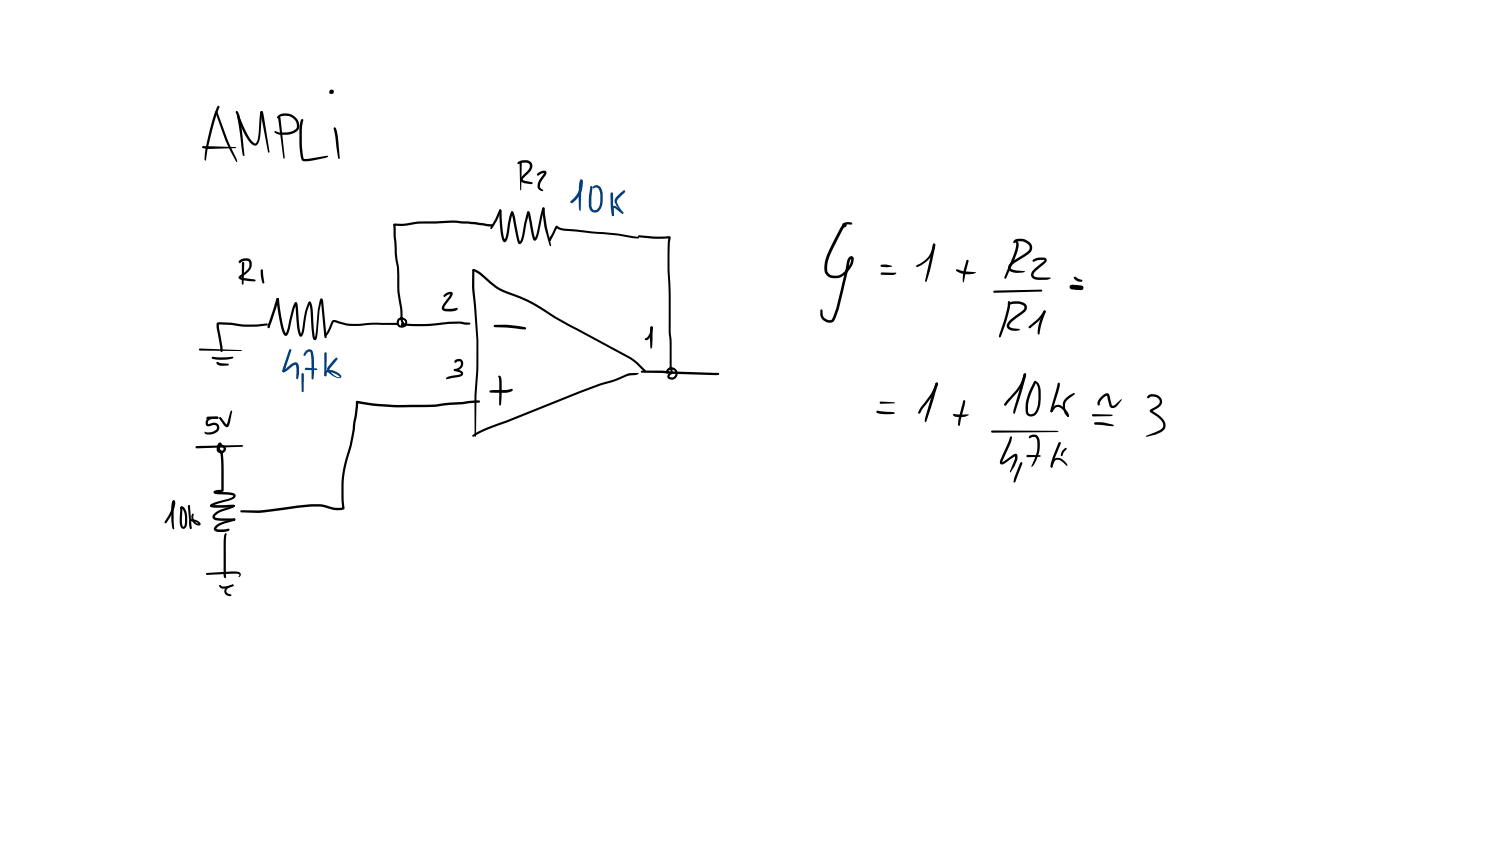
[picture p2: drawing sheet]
<svg xmlns="http://www.w3.org/2000/svg" width="449mm" height="254mm" viewBox="0 0 449 254" stroke-linecap="round" stroke-linejoin="round" font-family="sans-serif">
<g fill="#000">
<path d="M64.7 33.4l.5 .1 3 8.2 2.7 5.8 .3 1-.2 .1-3.5-6.7-2.9-8.2zM65.2 31.9l.3-.2 .3 .4-1 2.8-1.2 4.3-1.4 5.9-.4 2.9-.2 .2-.2-.2a59.5 59.5 0 0 1 3.8-16.1zM70.8 33.4l.2-.1a4 4 0 0 1 1.1 2.7l1.2 10.5-.2 .3-.3-.2-1-7.8zM71.3 34.6l.2-.1 .3 .3 1.7 4a7.8 7.8 0 0 0 2.9 4.2h.1a1.2 1.2 0 0 0 .8-1.3l.7-7.8 .5-.6 .3 .4-.3 1.9-.5 5.8a1.97 1.97 0 0 1-1.6 2.3 4.9 4.9 0 0 1-2.7-2.9l-2.2-4.7zM78.2 33.4h.5l.3 .8 1.8 11.4-.2 .2-.2-.2-2.3-11.9zM83.5 34.6a3.9 3.9 0 0 1 4.5 .1 3.9 3.9 0 0 1 1.5 4.2l-.3 .3a4.8 4.8 0 0 1-3 1.2h-1.9a2.51 2.51 0 0 1-2-.9l.3-.2 1.4 .4h2.2a3.2 3.2 0 0 0 2.8-1.4 3.4 3.4 0 0 0-1.6-3.2 3.4 3.4 0 0 0-3.5 0l-.3 .3h-.4v-.4zM83.5 35.1l.3-.1 .3 .3 1.3 12.1-.2 .2-.2-.2zM90.3 35.9l.3-.2 .3 .1v.4a33.4 33.4 0 0 0 .1 11.1l.2 .4h.9l6.1-1 .3 .2-.9 .5-5.8 1a1.3 1.3 0 0 1-1.6-1.6 31.9 31.9 0 0 1 .1-10.9zM99.1 27.3h.6v.6l-.8 .2-.1-.1zM100.2 38.3l.2-.1a4.8 4.8 0 0 1 1 3.5l.5 5.7-.2 .3-.3-.2zM60.7 43.9l10.2 .4-8.7 .3-1.3-.2-.3-.3zM155.4 48.6l.6-.3a2.61 2.61 0 0 1 3.5 .8 2.61 2.61 0 0 1-1.1 3l-1.4 1.4-.2 .4 2.7 .7 .3 .3-.1 .2-.7 .1-2.2-.4a1.04 1.04 0 0 1-.3-1.8l1.7-1.7a1.43 1.43 0 0 0 .4-2.2l-.6-.3h-.9l-1.6 .4-.3-.3z"/>
<path d="M155.9 48.3h.5l.1 .3-.3 8.5zM161.2 52.1a2.06 2.06 0 0 1 2.7-.6l-.1 .9-1.5 2.1-.3 1.1v.6l1 .9a1.05 1.05 0 0 1-1.5-.4l-.3-.7 .3-1.4 1.8-2.7-.8 .1-1.1 .7-.4-.3zM71.8 78.1a2.25 2.25 0 0 1 3.6 .2 3.2 3.2 0 0 1-1.8 4l-1.4 1v-.2l4.2 .7 .3 .3-.1 .2h-2l-2.2-.4a.73 .73 0 0 1-.9-.6 .73 .73 0 0 1 .7-.8 3.9 3.9 0 0 0 2.6-2.9l-.2-1.2a2.19 2.19 0 0 0-2.4 .3v.2a.41 .41 0 0 1-.6-.2 .41 .41 0 0 1 .2-.6zM72.7 78.6h.5l.1 .3-.3 6.2-.2 .3-.3-.3zM118.1 67.2l.2-.1a24.1 24.1 0 0 0 7.4-.7h3.6a50.9 50.9 0 0 1 11.8 .1l6.4 .7 .4 .4-.4 .4-.8-.1-4.3-.6-3.8-.3a39.7 39.7 0 0 0-9.3 0 40.5 40.5 0 0 0-8.9 .8l-2.1-.1-.3-.3zM149.8 62.9l.2-.1 .4 .4-1.1 2.5-1.7 2.9h-.5l.1-.6zM149.8 62.9l.4-.1 .2 .4-.1 .2-.4 .1-.2-.3zM149.8 62.9l.3-.1 .3 .4 .4 5.8 .7 3h-.3l.6-1.4 1.1-6a.88 .88 0 0 1 .9-1.1l-1.7 8.4a.77 .77 0 0 1-.8 .7 .77 .77 0 0 1-.7-.9l-.6-3.5zM153.5 63.4l.5 .3-.3 .4-.4-.4zM153.4 63.5h.5l.4 .9 1.7 8.2h-.2l.7-1.5 1.5-7.2 .2-.4h.5l-1.7 8.2a1.21 1.21 0 0 1-1.5 1.4l-.6-1.9zM158.2 63.5h.5l.3 .5 1.5 7.6-.2-.1 .7-1.5 1.6-7.4 .4-.4 .4 .3-2.2 8.9a.67 .67 0 0 1-.5 .8 .67 .67 0 0 1-.8-.4zM162.8 62.3l.2-.1 .4 .3a42.5 42.5 0 0 0 1.9 11.1l-.2 .3-.2-.2a34.3 34.3 0 0 1-2.2-11.1l.1 .2z"/>
<path d="M166.7 67.8h.6a3.9 3.9 0 0 0 2.6 .8l9.7 1a66.1 66.1 0 0 1 11.9 1.4l.2 .3-.2 .2-1.7-.1a59.3 59.3 0 0 0-10.8-1.3l-9.2-.9a4.1 4.1 0 0 1-3.1-1h.5l-.9 1.9-1.1 2.1h-.5l.1-.5-.2 .1zM164.7 71.8l.4-.1v.5l-.4 .1zM164.9 71l.3-.2 .2 .2-.2 1-.3 .3-.3-.3zM191.5 70.6l9.6 .4-.3 10a174.5 174.5 0 0 1 .4 18.8l.3 2.7v7.6l.3 1.8-.8 .7-.1 .4a1.1 1.1 0 0 0 1.6-.4l.1-.9-.4-.6a1.15 1.15 0 0 0-1.3-.2 1.15 1.15 0 0 0-.6 1.1 .53 .53 0 0 1-.6-.3 .53 .53 0 0 1 .2-.6l.1-.2a1.81 1.81 0 0 1 2.5-.4 1.81 1.81 0 0 1 .4 2.6 1.81 1.81 0 0 1-2.6 .2l-.1-.2a1.37 1.37 0 0 1 1.2-1.5l-.2 .3-.3-1.8v-7.6l-.3-3.2a167.1 167.1 0 0 0-.4-18.3l.1-8.2 .2-1.5 .2 .2-4.7 .1-4.3-.4-.3-.3zM78.3 80.9l.2-.1 .4 .3 .4 3.6-.3 .4-.3-.3-.4-1.7zM65.1 96.8h4.4l4.4 .5 6.1-.3 .3 .3-.2 .3-2.8 .3-3.4 .1-4.4-.5-4.1-.1 .3-.3 1 6.9 .1 1.2-.3 .4-.4-.3-1.1-6.7v-1.4zM83.1 89.5h.4l.2 .2-2.8 8.5-.3 .2-.4-.3 .2-.7zM83 89.5l.3-.1 .4 .3 .7 5.5 .6 3 .8 1.9h-.2l.6-1.4 1.8-7.1a.84 .84 0 0 1 1-.9l.3 1.1 .5 6.5 .6 2.1h-.3l.6-2.1a21.1 21.1 0 0 1 1.6-7.1l.4-.7h.4l.1 .3-.4 .7a19 19 0 0 0-1.4 6.9l-.5 1.9a.69 .69 0 0 1-.7 .7 .69 .69 0 0 1-.6-.8l-.5-2-.6-7.1h.4l-.6 1.6-1.8 7.2a.82 .82 0 0 1-.9 .8 .82 .82 0 0 1-.7-.9l-1.2-4.5zM92.6 90.5a.75 .75 0 0 1 1 .9l.9 10h-.1l.5-3a31.8 31.8 0 0 1 1.1-8.6 .44 .44 0 0 1 .6-.3 .44 .44 0 0 1 .3 .5l1.1 11.1-.3 .3-.4-.3-.1-.8-1-10.3h.4a20.4 20.4 0 0 0-1.1 7.6l-.4 3.6a.69 .69 0 0 1-.8 .8 .69 .69 0 0 1-.5-.9l-.7-8.4zM118 67.3l.3-.2 .3 .3 .4 8.6 .7 4.2 .2 7.4 .8 4.9 .1 3.4 .4 1a.93 .93 0 0 1-.1 1.2 .93 .93 0 0 1-1.3 0 1.56 1.56 0 0 1-.6-2.3 1.56 1.56 0 0 1 2.5-.1 1.56 1.56 0 0 1-.5 2.4 .67 .67 0 0 1-.8-.2 .67 .67 0 0 1 .1-.9 .67 .67 0 0 1 .9 0v.2a.6 .6 0 0 1-.6 .7l-.1-.7 .5 .3 .3-.4a.99 .99 0 0 0-.5-1.3 .99 .99 0 0 0-1.3 .5 .99 .99 0 0 0 .5 1.3h.5l-.1-.5a9.2 9.2 0 0 1-.5-4.2l-.9-5.5-.1-7.1-.7-4.3zM120.8 97h.2a56.9 56.9 0 0 0 13.6-.5l3.6-.1 2.6 .3 .3 .3-.7 .4-2.7-.3h-3.1a48.4 48.4 0 0 1-13.7 .4zM133.1 88.5l.5-.4a1.43 1.43 0 0 1 2.2-.2l-.4 1.2-1.9 2.6-.3 .8 2 .1 1.8-.3 .3 .3-.9 .7-2.5 .1a1.17 1.17 0 0 1-1.3-.7 1.17 1.17 0 0 1 .3-1.4l1.8-2.4 .4-.9 .1 .2-.9 .2-1 .7-.3-.4z"/>
<path d="M141.7 80.8h.5l.1 .4-.6 .1zM141.9 80.7l1.3 .4 1.8 1.3a19.4 19.4 0 0 0 5.5 4.3l.3 .1a54.5 54.5 0 0 1 15.9 8.2l22.4 12 2.2 1.7 2.5 2.7-.2 .2-.2-.1-2.8-2.6-1.8-1.3-22.4-12.1a54.9 54.9 0 0 0-15.8-8.1l-.4-.1a20.6 20.6 0 0 1-5.7-4.4l-1.4-1-1.3-.7zM141.7 81.2h.5l.1 .3v4.9l1.2 15.5v9.1l-.6 7.6-.1 12.2-.2 .2-.2-.2-.1-12.3 .6-7.6v-9l-1.3-15.5zM148.2 97.5l3.5-.1 3.2 .3 2.6 .4 .3 .4-.1 .2a2.52 2.52 0 0 1-2.1-.1l-7.2-.5-.3-.3zM195.2 98h.5v.5h-.5zM195.2 98h.5l.1 .3-.2 5.7-.3 .6-.2-.6-.1-2.4v-2.8zM59.7 104.6l12.9 .5h-12.6l-.3-.3zM63.6 107.1l3.5 .1 2.6-.2 .3 .2-.2 .3-1.4 .3-3 .1-1.6-.3-.3-.3zM65 108.6l3.4 .5 .3 .2-.3 .3h-2.5a.99 .99 0 0 1-.9-1zM99.6 96.2a1.34 1.34 0 0 1 1.6 0l2.7 .8 1.3 .1 7.7-.3h6.3l.4 .3-.4 .3h-7.2l-6.4 .4-1.8-.2-3.2-1-.6 .1a8.7 8.7 0 0 1-2.4 4.2l-.3-.3 .1-.2 .9-1.4zM136.5 108l.2-.1a1.53 1.53 0 0 1 2.1 .4 1.53 1.53 0 0 1-.5 2.1l-1 .7-1.1 .1a.77 .77 0 0 1 1-.7 1.22 1.22 0 0 0 1-.9 1.22 1.22 0 0 0-.3-1.3l-.8 .1-.5 .4a.49 .49 0 0 1-.3-.4 .49 .49 0 0 1 .2-.4zM136.2 110.7l1.7 .3a.97 .97 0 0 1 1 .8 .97 .97 0 0 1-.7 1.1l-4.3 .8-.2-.2 .2-.2a5.9 5.9 0 0 1 3.7-.9l.6-.2v-.3l-1.9-.7z"/>
<path d="M146.9 117.2l.9-.2 4-.1 1.7-.3 .3 .3a2.36 2.36 0 0 1-2.1 .9h-4.6l-.2-.2zM149.5 112.7a.9 .9 0 0 1 .9 1.2v5.6l-.1 1.8-.3 .3-.3-.3 .1-6.4zM192.3 111.2l6.2-.1 16.9 .7 .3 .3-.3 .4h-.8l-22.1-.7-.3-.3zM195.2 98a.58 .58 0 0 1 .6 .3 .58 .58 0 0 1 0 .7 3.4 3.4 0 0 1-2 3h-.3v-.5a3.1 3.1 0 0 0 1.6-3.2zM58.7 133.9l13.9-.4 .4 .2-.4 .3-13.6 .5-.3-.1zM62.1 125l3.1-.1 .3 .4-.3 .3-3 .1-.4-.4zM62.1 125.6l1.3-.6a1.86 1.86 0 0 1 2.1 .3 2.09 2.09 0 0 1-2 .4l-1 .5-.1 1 1.5-.4a1.52 1.52 0 0 1 1.8 .8 1.52 1.52 0 0 1-.6 1.9 3.2 3.2 0 0 1-3.6 .5v-.6l.7 .3a3.3 3.3 0 0 0 2.8-1l.1-.6-.3-.5-.7-.2-.9 .3a1.08 1.08 0 0 1-1.4-.2 1.08 1.08 0 0 1 0-1.5zM65.6 132.9a.46 .46 0 0 1 .7-.1 .46 .46 0 0 1-.1 .7l-.4-.2 .3 .1-.3 .6v1l.8 .2 .5-.7-.5-.4-.7 .2 .8 1.2 .2 1.2 .2 10.4-.3 .4-2.2 .3v-.4l4.7 .3a1 1 0 0 1 1.1 .3 1 1 0 0 1 .1 1.2l-1 .7-4.6 1.3-1.5 .8-.4-.4 .5-.5 5.4-1.7 1.1-.7-1-.3-4.6-.4a.61 .61 0 0 1-.2-.8 .61 .61 0 0 1 .8-.2l1.6-.1-.2 .2-.2-10.7-1-2 .3-.7 .7-.3a1.38 1.38 0 0 1 1.5 1.8 1.38 1.38 0 0 1-2.3 .4 2.11 2.11 0 0 1 .2-2.7zM65.8 125.1l.5 .1 1.8 2.2h-.1l.3-1a6 6 0 0 1 1.1-3.3l.3 .2-.9 4a.85 .85 0 0 1-.8 .8 .85 .85 0 0 1-.9-.7l-1.4-1.9zM106.8 120.3l2.1 .2a101.3 101.3 0 0 0 25.7 .2l8-.6h1.1l.3 .3-.3 .4-9 .7-4 .5a101.9 101.9 0 0 1-22.6-.9l-1.3-.3zM141.8 130.4l4.3-2.2 33.6-13.1a47.6 47.6 0 0 0 9-3.2l2.7-.1 .2 .2-1 .5-2.3 .2a42.6 42.6 0 0 1-8.4 3l-33.6 13.1-4.3 2.2-.3-.1zM51.9 150.2h.5a2.63 2.63 0 0 1-.3 2.7l-2.2 3.9-.5 .1v-.4l1.1-1.8a6.9 6.9 0 0 0 1.4-4.1z"/>
<path d="M51.9 150.2h.4l.2 .2-.4 1.6 .2 6.5-.3 .3-.2-.2a20.5 20.5 0 0 1-.4-6.6zM54.2 152h.5v.2l-.1 4.6 .2 1h.4a7.2 7.2 0 0 0-.4-5.1l-.3-.3-.4 .2a.61 .61 0 0 1 .5-.7 .61 .61 0 0 1 .7 .4 6.2 6.2 0 0 1 .2 6.1 1.03 1.03 0 0 1-1.1 0 1.03 1.03 0 0 1-.4-1.1l-.1-1.9zM57.6 154.2l.5-.1a2.26 2.26 0 0 0 1.4 3h.3l-.1 .1-.9-.6-1-.3a.44 .44 0 0 0-.6 .1 .44 .44 0 0 0 0 .6l.2 1.3-.2 .3a2.76 2.76 0 0 1-.2-2.7 2.41 2.41 0 0 1 3.2 1.4 2.17 2.17 0 0 1-2.4-.7 2.17 2.17 0 0 1-.2-2.4zM56.4 151.5l.3-.1 .3 .3 .5 6.5-.3 .4-.3-.3zM63.1 151.4l6.9-.1 .5 .4-.4 .4-5.3 .1-1.5-.1-.3-.3zM64.8 157.6l2.4-1.3 2.9-.8 .5 .3-.3 .4-3.8 1.1-1.1 .6-.6 .7 2.3 .2 1.4-.3 .4 .4-.3 .3-.9 .3h-2.1a1.02 1.02 0 0 1-1.2-.2 1.02 1.02 0 0 1-.1-1.2zM64.3 154l.4-.4a9.5 9.5 0 0 1 4.1-1.6l1.3-.6 .4 .3-.3 .4-1.3 .5a8.8 8.8 0 0 0-3.7 1.5l-.8 .8 .4 .4 5.4 .2 .4 .3-.4 .4-5.1-.1a1.15 1.15 0 0 1-1.3-.7 1.15 1.15 0 0 1 .5-1.4zM72.2 153.1l6-.1 15.3-1.8 3.1 .1 3.6 .9h2.6l-.1 .2-.3-2.7a38.1 38.1 0 0 1 2.5-16.2l.9-4.6 .9-7.8a.56 .56 0 0 1 .1-.6 .56 .56 0 0 1 .6-.2l-.3 4.2-1.6 9.2a37.3 37.3 0 0 0-2.2 18.5v.4a4.2 4.2 0 0 1-3.3 .3l-3.3-.9-2.8-.1-16.2 1.9-5.3-.1-.3-.4zM61.8 171.9l8.9-.5a1.06 1.06 0 0 1 1.1 .2 1.06 1.06 0 0 1 .3 1.1l-.4 .4-.2-.2 .3-.5a.87 .87 0 0 0-1.1-.4l-8.6 .4-.3-.1zM65.8 175.5l.2-.1 .4 .3a2.39 2.39 0 0 0 2.3-.1l1.1-.3 .3 .2a4 4 0 0 1-4 .8l-.4-.5zM67.4 160.1l.3-.2 .3 .3-.3 2 .1 10.9-.3 .3-.3-.3-.1-.8v-10.1zM69.6 175.4l.2-.1 .3 .3-.4 .2z"/>
<path d="M67.7 176.3l1.1-.7a.91 .91 0 0 1 1.3-.1l-.2 .2a2.11 2.11 0 0 0-2 1.4l.3 .7 1.2 .7a1.29 1.29 0 0 1-1.6-.1l-.5-1z"/>
<circle cx="78.5" cy="33.7" r=".36"/>
<circle cx="83.3" cy="89.7" r=".37"/>
<circle cx="52.1" cy="150.4" r=".36"/>
<circle cx="57.2" cy="158.3" r=".25"/>
<circle cx="70.2" cy="155.8" r=".34"/>
</g>
<circle cx="99.5" cy="27.5" r=".71" fill="#000"/>
<g fill="#004080">
<path d="M86.7 104.9l.4-.3 .3 .5-2 6.2-.3 .3-.4-.3 .1-.7z"/>
<path d="M84.8 111l2.6-1.8a1.31 1.31 0 0 1 1.6-.5 1.31 1.31 0 0 1 .7 1.6l-.2 2.7-.4 .7-.3-.3 .1-3.1-.2-.9-.9 .4-1.7 1.4a.78 .78 0 0 1-1.4 .1z"/>
<path d="M90.5 112h.5l.2 .3-.1 5-.3 .3-.3-.3z"/>
<path d="M91.7 105.3a1.21 1.21 0 0 1 1.3-.6 1.21 1.21 0 0 1 .9 1.1l.3 2v4.3l-.1 1.4-.3 .3-.4-.3v-5.7l-.2-1.8-.2-.5h-.4l-.5 .3-.5 .8-.5 .1v-.4z"/>
<path d="M91.5 110.4l3.4 .1 .3 .2-.3 .3h-3.1l-.4-.4z"/>
<path d="M97.4 105.7h.5l.1 .3-.1 6.5-.3 .4-.3-.4z"/>
<path d="M100.1 107.9l.9-.7 .3 .4-2.3 2.8-.2 .5a3.6 3.6 0 0 0 3.2 2.1l-.2-.2a3.5 3.5 0 0 0-3.8-1l-.1 .9-.3 .2-.3-.4v-.4a1.28 1.28 0 0 1 1.9-1.1 3.3 3.3 0 0 1 3.2 2v.1a1.68 1.68 0 0 1-2.4-.2l-.3-.2a2.16 2.16 0 0 1-1.6-1.9l.3-.9z"/>
<path d="M174.1 54h.6a6.8 6.8 0 0 1-3.2 7l-.4-.4a8 8 0 0 0 2.8-4.4z"/>
<path d="M174.1 54l.3-.2 .4 .4-.3 1.5-.4 7.6-.5-.8-.1-3.7 .2-3.5z"/>
<path d="M177.2 55.8h.4l.1 .3-.3 2.9v2.8a1.16 1.16 0 0 0 1.1 1.2 1.16 1.16 0 0 0 1.2-1 8.3 8.3 0 0 0-.1-5.4l-.8-.4-.8 .3a.62 .62 0 0 1 0-.7 .62 .62 0 0 1 .7-.3 1.61 1.61 0 0 1 1.7 1 6.7 6.7 0 0 1-.7 6.7 1.81 1.81 0 0 1-2.1 .4 1.81 1.81 0 0 1-1-1.9l.1-3z"/>
<path d="M183.2 57.8l.3-.1 .4 .4 .2 6.4-.3 .3a3.8 3.8 0 0 1-.6-2.8z"/>
<path d="M183.7 64.3h.3v.5l-.4-.1z"/>
<path d="M183.7 61.8l.5-.1 .7 .2 2 1.7v.4h-.3l-2.4-1.7-.1 2.3-.5 .1v-2.5z"/>
<path d="M184.9 59.1l2.1-2h.5l-.1 .6-1.9 1.9a1.27 1.27 0 0 0 0 2l1.5 2.2-.1 .2-.4-.1-1-1.4a2.62 2.62 0 0 1-1.1-2.8z"/>
<circle cx="85.1" cy="111.3" r=".37"/>
<circle cx="174.4" cy="54.2" r=".4"/>
<circle cx="186.7" cy="63.8" r=".25"/>
</g>
<g fill="#000">
<path d="M253.2 66.9a2.22 2.22 0 0 1 2.4 .1l-.1 .3-.3 .1-1.6-.1-.2 .4-.3-.3zM253 67.1l.5-.1 .2 .3-.1 .3-.5 .1-.2-.4zM253 67.1h.6l.1 .5-1 1.5-3.5 6.8a7.6 7.6 0 0 0-.9 5.8 3.5 3.5 0 0 0 5.5-.7 4.6 4.6 0 0 0 1.5-3.4l-.5 1-1.4 6.6a46.9 46.9 0 0 1-2.7 10l-.3 .6a1.76 1.76 0 0 1-2.8 .7l-.8-.6-.6-.9v-2.1l.2-.1 .3 .3 .3 1.9 1 .8 1.3 .2 .7-1.1a47.5 47.5 0 0 0 2.6-9.9l1.3-6a1.96 1.96 0 0 1 1.5-2.2 1.07 1.07 0 0 1 .6 1.7 7.1 7.1 0 0 1-5 4.9 3.1 3.1 0 0 1-3.7-4.1l1.1-3.7 3.5-6.9zM264.2 79.5l1.5-.2 1.9 .5-1.7 .4-1.5-.2-.3-.3zM279.9 73.2h.5l.1 .4a7.8 7.8 0 0 1-5.3 6.5l-.4-.3 .9-.6a7.2 7.2 0 0 0 4.2-6zM279.9 73.2a.59 .59 0 0 1 .7 .3 .59 .59 0 0 1-.1 .7l-1.6 7.1-.9 3.1-.4 .1-.1-.3zM290 78h.4l.1 .3-1.6 6.4-.1-1.2 .1-1.7zM304.3 72a3.7 3.7 0 0 1 5.3 2l-.1 1-.5 .7-5 3.4-.9 1 .1 .4 .8 .4 3.3 .4 .1 .2-2.5 .3-1.1-.2a1.51 1.51 0 0 1-1.5-1.2 1.51 1.51 0 0 1 .9-1.7l4.9-3.2a1.55 1.55 0 0 0 .7-1.6 1.55 1.55 0 0 0-1.3-1.2 2.9 2.9 0 0 0-3.3 .2l-.3-.3zM304.7 72.3a1.03 1.03 0 0 1 .8 1.4l-.4 1.9-1.2 3-2.1 4.8-.5 .1v-.3l3.1-7.9 .4-1.9zM309.9 77.9l.6-.4a2.99 2.99 0 0 1 3.4 .2v.5l-.2 .5-3.2 2.8a.84 .84 0 0 0-.5 .9 .84 .84 0 0 0 .7 .7l4.3 .1 .2 .2-.2 .2a6.9 6.9 0 0 1-3.9 .3l-.6-.1a1.62 1.62 0 0 1-1.3-1.4 1.62 1.62 0 0 1 1-1.7l3.1-2.7h-2l-1.3 .5-.3-.3zM264.2 81.8h4.1a.36 .36 0 0 1 .4-.1 .36 .36 0 0 1 .1 .5 .36 .36 0 0 1-.4 .1l-3.9 .1-.4-.3zM286.8 80.8l.3-.1 2.1 .7 3.5 .3a6.3 6.3 0 0 1-4.7 .2l-1.1-.5z"/>
<path d="M298 87.2l14.4-.3 .3 .2-.3 .3-14.1 .4-.3-.1zM302.7 90.8a4.1 4.1 0 0 1 5.3 .9v1l-.5 .7-4 3.1-.8 1.1 .1 .3 .4 .4 2.5 .3 .3 .3-.3 .2-1.1 .1-1.1-.1a1.53 1.53 0 0 1-1.5-1.1 1.53 1.53 0 0 1 .7-1.7l3.9-3 .6-.8a1 1 0 0 0-1.1-1.3l-2-.1-1.3 .3-.3-.3zM302.4 90.4h.5l.1 .2a35.4 35.4 0 0 1-2.8 10.4l-.3 .2-.3-.3a53.9 53.9 0 0 0 2.8-10.5zM313 93.2h.6l.1 .3-1.5 2.1-3.1 2.8h-.5v-.5l2.9-2.6zM313.1 93.2h.5l.1 .3-1.3 3.7-.6 2.9-.3 .2h-.2a13.7 13.7 0 0 1 1.7-7zM321.3 85.8l.3-.1 2.1 .5 .2 .4-1 .1-1.4-.3-.3-.3zM322.2 83.1l.5-.1 2 1.2a1.55 1.55 0 0 1-2-.1l-.5-.5zM280.8 114.8h.5l.1 .3-.2 .4-.5-.1-.1-.3zM280.6 115l.4-.3 .4 .5-3.5 11.2-.3 .1-.1-1zM307.1 112.2l.3-.3 .4 .4-.3 1.5-3 10-.3 .3-.3-.3 .1-.8zM310.2 114.4l.3-.2 .3 .4-1.2 2.6a9.3 9.3 0 0 0-1 6.8l.5 .2a1.62 1.62 0 0 0 1.7-1.2l.6-1.9 .1-3.9-.4-1.6-.8-1 .2-.2 .9 .4 .6 1.4v5a4 4 0 0 1-2 3.6 1.62 1.62 0 0 1-2.4-1.7l.1-2 .3-1.7 .9-2.6zM317.3 114.8l.5 .1a5.3 5.3 0 0 1-.5 3.1l-1.6 5.3-.3 .3-.3-.2v-.7z"/>
<path d="M344.2 118.8a2.74 2.74 0 0 1 4.4 1.5 2.47 2.47 0 0 1-1.9 2.4l-1.2 .7v-.3l1.9 1.2a3.7 3.7 0 0 1 2.1 4l-.5 .8a8.3 8.3 0 0 1-5 1.9l-.3-.2 4.2-1.8 .8-.6a1.66 1.66 0 0 0-.2-2l-1.4-1.4-2.1-1.4-.1-.4 .1-.3a5 5 0 0 0 2.8-2.2l.1-.1a1.97 1.97 0 0 0-2.8-1.6l-.7 .5-.4-.4zM263 123.2l5.1 .4 .2 .3-.2 .2-2.6 .1a3.1 3.1 0 0 1-2.6-.7zM263.9 120.5l4.5 .3-4.2 .3-.4-.3zM280.7 114.8a.47 .47 0 0 1 .6 .2 .47 .47 0 0 1-.1 .6l-1.6 3.2-2.9 3.9-.7 1.2-.5 .1-.1-.3 .6-1.2 3.4-4.6zM285.9 124.2l4.7 .2a5.2 5.2 0 0 1-4.5 .4zM289 120.1h.5v.3l-1.4 6.1a1.05 1.05 0 0 1-.4 1.2l-.3-.3 .1-1.8zM297.4 129.2h19.5l.6 .2-.6 .2-19.3 .2-.2-.1zM307.2 112l.2-.1a.68 .68 0 0 1 .2 1.1l-1 2.5-1.2 1.8-3.6 4.3h-.5l-.1-.5 .6-.8 3-3.2a11.4 11.4 0 0 0 2.2-4.8zM302.9 131.1l.6-.2a8.4 8.4 0 0 1-1.5 4.6l-1.4 3.2 3.9-2.6 .6 .3 .1 1.1a7.8 7.8 0 0 1-2 4.1l-.2 .1-.1-.3 1.5-3.7v-1l.3 .1-3.3 2.2a.84 .84 0 0 1-1.3 .2 .84 .84 0 0 1 0-1.3zM306 138.8l.3-.2 .4 .4-2.1 5.5-.3 .2-.3-.3 .2-1.1zM308 136.5h4l.2 .2-.2 .3-3.8 .1-.2-.1zM308.8 130.7a1.89 1.89 0 0 1 2.2-.1 1.89 1.89 0 0 1 .9 2l-.1 2.1-.3 1.6a7 7 0 0 1-1.9 3.7l-.3-.1 1.6-3.9a6 6 0 0 0-.3-4.8l-.8-.1-.9 .4-.3-.4z"/>
<path d="M316.2 137.6a1.99 1.99 0 0 1 2.5 .2l1.1 1 .4 .8-.2 .1-1.6-1.4a1.29 1.29 0 0 0-2.2 .3l-.5 1.5h-.5l.5-1.7zM316.1 121.9a2.25 2.25 0 0 1 3.4 .8l1 1.3 .1 .8-.2 .2-.3-.4a3.8 3.8 0 0 0-3-2.5l-.7 .3-.8 1.2-.4-.1-.1-.2zM315.3 139.7l.4 .2-.2 .3-.4-.3zM315.2 123.1h.3l.1 .4-.3 .1zM318.8 135l.9-.7 .3 .3-.1 .2a2.67 2.67 0 0 0-1.2 1.8l-.2 .2-.3-.3zM317.5 132.7l.4-.2 .3 .4-1.7 4.2-.8 2.8-.3 .3-.3-.4 .2-1.3zM319.5 119.6l1.3-1.1 1.3-.7 .2 .1v.4l-1.9 1.4-.8 1a4.3 4.3 0 0 0 .3 3.3l.7 .8-.2 .2-.4-.2a4.7 4.7 0 0 1-1-4.5zM320.3 124.6l.3 .2v.2l-.4-.2zM327.6 124.3h5.6l.6 .2-.6 .3-5.3 .1-.4-.4zM328.3 126.7l.2-.1a15.2 15.2 0 0 1 5.4 .7l.2 .3-.3 .2-5.3-.4-.3-.4zM330.2 119.1a1.82 1.82 0 0 1 2.4-1l.9 3.5 .8-.1 2-1.8 .2 .1-1.5 2a1.35 1.35 0 0 1-2.2 0l-.7-3.1a3.9 3.9 0 0 0-2.2 2.2l-.1 .6h-.5v-1.1z"/>
<circle cx="253.3" cy="67.3" r=".4"/>
<circle cx="280.2" cy="73.4" r=".35"/>
</g>
<g fill="#000">
<path d="M321.6 85.4l1.8 .3 .2 .5-.2 .5-.5 .2-1.5-.1z" fill-rule="evenodd"/>
<path d="M322.4 85.7l.5-.2 1.5 .1 .4 .2 .2 .5-.2 .5-.5 .2-1.4-.1-.5-.2-.2-.5z" fill-rule="evenodd"/>
<circle cx="253.3" cy="67.5" r=".71"/>
<circle cx="321.5" cy="86.1" r=".71"/>
</g>
</svg>
